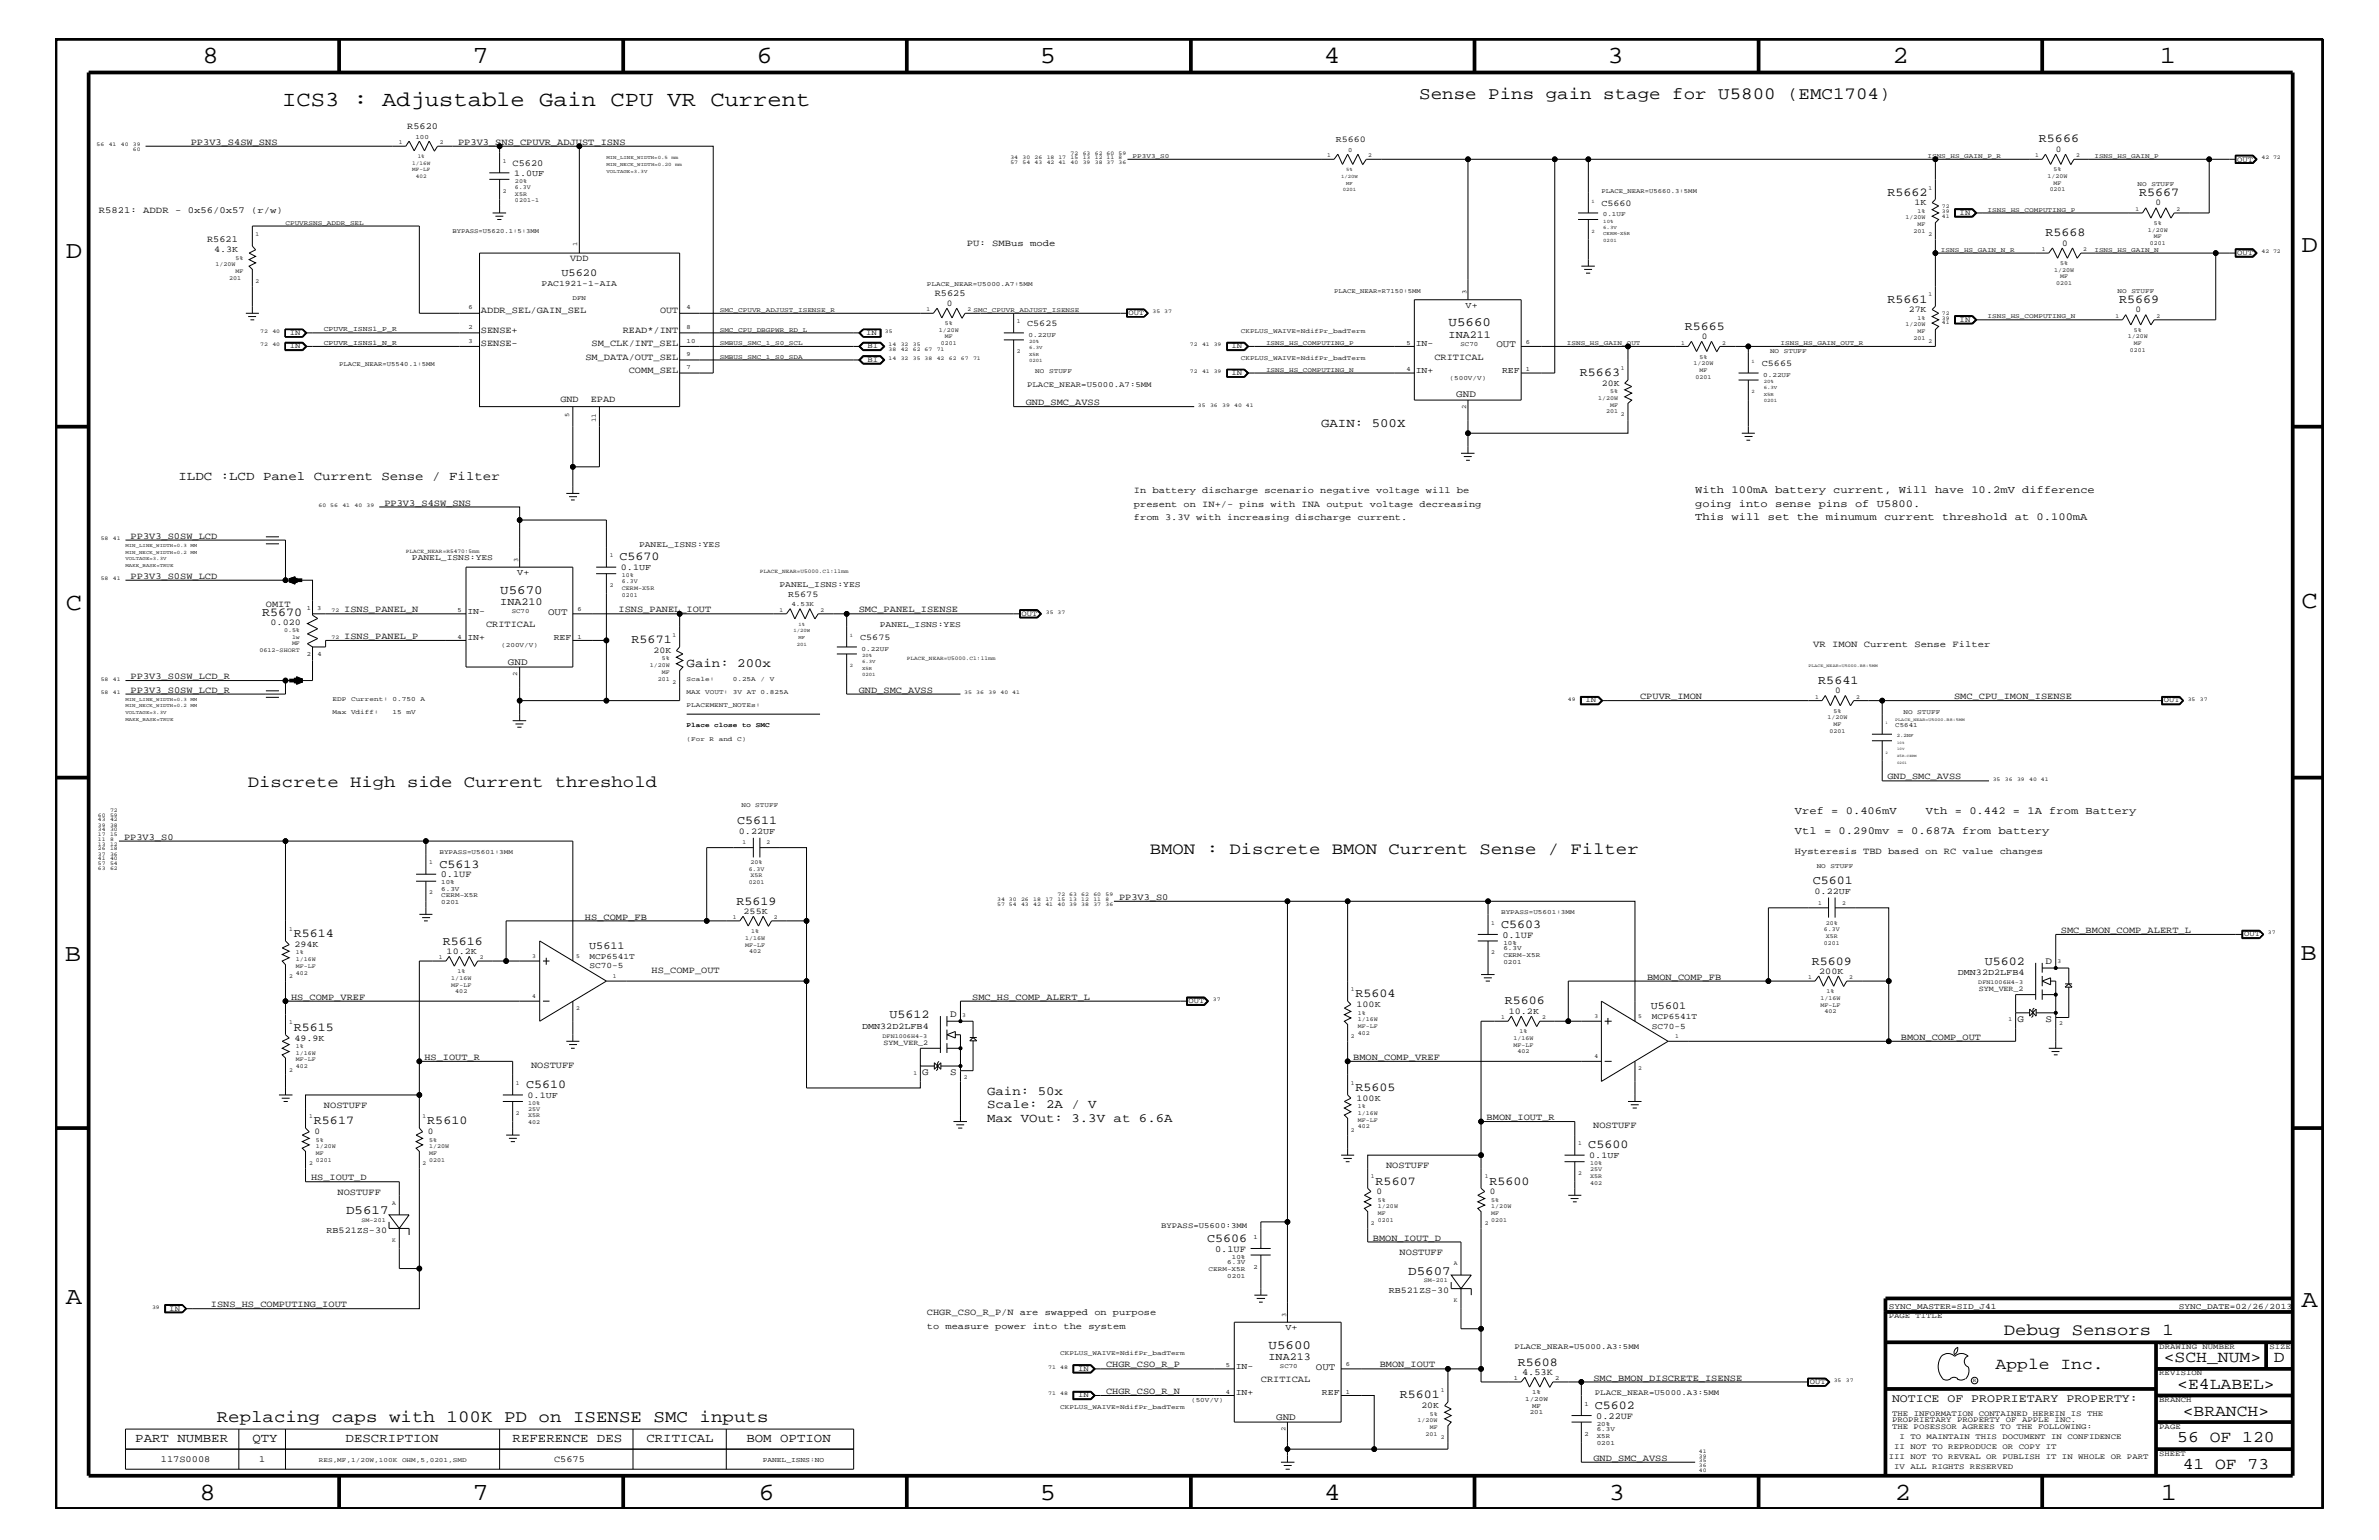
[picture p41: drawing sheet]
<svg xmlns="http://www.w3.org/2000/svg" width="432mm" height="279mm" viewBox="0 0 432 279" stroke-linecap="round" stroke-linejoin="round" font-family="sans-serif">
<defs><g id="words">
<g font-size="4.5">
<text x="36.7" y="11.5">8</text>
<text x="85.8" y="11.5">7</text>
<text x="137.3" y="11.5">6</text>
<text x="188.7" y="11.5">5</text>
<text x="240.3" y="11.5">4</text>
<text x="291.8" y="11.5">3</text>
<text x="343.5" y="11.5">2</text>
<text x="392" y="11.5">1</text>
<text x="11.9" y="46.8">D</text>
<text x="417.7" y="45.7">D</text>
<text x="11.9" y="110.6">C</text>
<text x="417.7" y="110.3">C</text>
<text x="11.8" y="174.3">B</text>
<text x="417.6" y="174.2">B</text>
<text x="11.9" y="236.7">A</text>
<text x="417.7" y="237.1">A</text>
<text x="36.2" y="272.1">8</text>
<text x="85.8" y="272.1">7</text>
<text x="137.7" y="272.1">6</text>
<text x="188.7" y="272.1">5</text>
<text x="240.4" y="272.1">4</text>
<text x="292" y="272.1">3</text>
<text x="343.9" y="272.1">2</text>
<text x="392.2" y="272.1">1</text>
</g>
<text font-size="3.9" x="51.2" y="19.2">ICS3 : Adjustable Gain CPU VR Current</text>
<g font-size="3.1">
<text x="257.6" y="18">Sense Pins gain stage for U5800 (EMC1704)</text>
<text x="39.3" y="258">Replacing caps with 100K PD on ISENSE SMC inputs</text>
</g>
<g font-size="3">
<text x="45" y="142.9">Discrete High side Current threshold</text>
<text x="208.7" y="155">BMON : Discrete BMON Current Sense / Filter</text>
<text x="363.7" y="242.3">Debug Sensors 1</text>
<text x="362.2" y="248.4">Apple Inc.</text>
<text x="392.7" y="247.1">&lt;SCH_NUM&gt;</text>
<text x="395.2" y="252">&lt;E4LABEL&gt;</text>
<text x="412.7" y="247.1">D</text>
<text x="396.2" y="256.8">&lt;BRANCH&gt;</text>
<text x="395.2" y="261.6">56 OF 120</text>
<text x="396.2" y="266.6">41 OF 73</text>
</g>
<g font-size="2.3">
<text x="262.9" y="59.2">U5660</text>
<text x="239.8" y="77.4">GAIN: 500X</text>
<text x="32.4" y="87.1">ILDC :LCD Panel Current Sense / Filter</text>
<text x="90.8" y="107.7">U5670</text>
<text x="124.6" y="121">Gain: 200x</text>
<text x="179.2" y="203.5">Max VOut: 3.3V at 6.6A</text>
<text x="179.2" y="198.7">Gain: 50x</text>
<text x="179.2" y="201">Scale: 2A / V</text>
<text x="62.8" y="220.3">D5617</text>
<text x="255.6" y="231.3">D5607</text>
<text x="230.3" y="244.7">U5600</text>
<text x="24.6" y="261.6">PART NUMBER</text>
<text x="45.8" y="261.6">QTY</text>
<text x="62.7" y="261.6">DESCRIPTION</text>
<text x="93" y="261.6">REFERENCE DES</text>
<text x="117.3" y="261.6">CRITICAL</text>
<text x="135.5" y="261.6">BOM OPTION</text>
</g>
<g font-size="2.2">
<text x="370.1" y="25.9">R5666</text>
<text x="342.6" y="35.5">R5662</text>
<text x="388.3" y="35.6">R5667</text>
<text x="371.3" y="42.9">R5668</text>
<text x="305.8" y="59.8">R5665</text>
<text x="342.6" y="54.9">R5661</text>
<text x="384.6" y="55">R5669</text>
<text x="286.8" y="68.2">R5663</text>
<text x="112.4" y="101.6">C5670</text>
<text x="47.6" y="111.7">R5670</text>
<text x="114.6" y="116.7">R5671</text>
<text x="330" y="124.1">R5641</text>
<text x="133.8" y="149.5">C5611</text>
<text x="79.8" y="157.4">C5613</text>
<text x="329" y="160.5">C5601</text>
<text x="133.7" y="164.1">R5619</text>
<text x="53.3" y="170">R5614</text>
<text x="80.3" y="171.4">R5616</text>
<text x="272.5" y="168.3">C5603</text>
<text x="328.8" y="175">R5609</text>
<text x="360.3" y="175">U5602</text>
<text x="161.5" y="184.7">U5612</text>
<text x="246" y="181">R5604</text>
<text x="273.1" y="182.2">R5606</text>
<text x="53.3" y="187">R5615</text>
<text x="95.5" y="197.4">C5610</text>
<text x="246" y="197.9">R5605</text>
<text x="57" y="204">R5617</text>
<text x="77.6" y="204">R5610</text>
<text x="288.3" y="208.3">C5600</text>
<text x="249.7" y="214.9">R5607</text>
<text x="270.3" y="214.9">R5600</text>
<text x="219.1" y="225.3">C5606</text>
<text x="275.5" y="247.8">R5608</text>
<text x="254.1" y="253.7">R5601</text>
<text x="289.5" y="255.6">C5602</text>
</g>
<text font-size="2.1" x="343.4" y="254.4">NOTICE OF PROPRIETARY PROPERTY:</text>
<g font-size="1.9">
<text x="101.9" y="50.2">U5620</text>
<text x="262.9" y="61.3">INA211</text>
<text x="307.7" y="89.5">With 100mA battery current, Will have 10.2mV difference</text>
<text x="307.7" y="92">going into sense pins of U5800.</text>
<text x="307.7" y="94.3">This will set the minumum current threshold at 0.100mA</text>
<text x="90.8" y="109.8">INA210</text>
<text x="325.8" y="147.7">Vref = 0.406mV</text>
<text x="349.5" y="147.7">Vth = 0.442 = 1A from Battery</text>
<text x="325.8" y="151.3">Vtl = 0.290mv = 0.687A from battery</text>
<text x="106.9" y="172.2">U5611</text>
<text x="299.6" y="183.1">U5601</text>
<text x="230.3" y="246.7">INA213</text>
</g>
<g font-size="1.8">
<text x="271.6" y="63">OUT</text>
<text x="264.3" y="72.1">GND</text>
<text x="99.5" y="111.5">OUT</text>
<text x="92.2" y="120.6">GND</text>
<text x="371.3" y="174.9">D</text>
<text x="172.5" y="184.6">D</text>
<text x="366.2" y="185.4">G</text>
<text x="371.3" y="185.4">S</text>
<text x="167.4" y="195.1">G</text>
<text x="172.5" y="195.1">S</text>
<text x="238.8" y="248.5">OUT</text>
<text x="231.6" y="257.6">GND</text>
</g>
<g font-size="1.7">
<text x="73.9" y="23.5">R5620</text>
<text x="34.6" y="26.3">PP3V3_S4SW_SNS</text>
<text x="83.1" y="26.3">PP3V3_SNS_CPUVR_ADJUST_ISNS</text>
<text x="93" y="30.2">C5620</text>
<text x="17.9" y="38.6">R5821: ADDR - 0x56/0x57 (r/w)</text>
<text x="37.6" y="44">R5621</text>
<text x="103.5" y="47.4">VDD</text>
<text x="175.5" y="44.6">PU: SMBus mode</text>
<text x="169.7" y="53.8">R5625</text>
<text x="87.3" y="56.8">ADDR_SEL/GAIN_SEL</text>
<text x="119.8" y="56.8">OUT</text>
<text x="87.3" y="62.9">SENSE-</text>
<text x="87.3" y="60.4">SENSE+</text>
<text x="106.3" y="65.3">SM_DATA/OUT_SEL</text>
<text x="107.4" y="62.9">SM_CLK/INT_SEL</text>
<text x="113" y="60.4">READ*/INT</text>
<text x="260.3" y="65.3">CRITICAL</text>
<text x="114.1" y="67.7">COMM_SEL</text>
<text x="101.7" y="72.9">GND</text>
<text x="107.2" y="72.9">EPAD</text>
<text x="186.2" y="73.5">GND_SMC_AVSS</text>
<text x="205.8" y="89.5">In battery discharge scenario negative voltage will be</text>
<text x="69.8" y="91.7">PP3V3_S4SW_SNS</text>
<text x="205.8" y="94.3">from 3.3V with increasing discharge current.</text>
<text x="205.8" y="92">present on IN+/- pins with INA output voltage decreasing</text>
<text x="23.7" y="97.7">PP3V3_S0SW_LCD</text>
<text x="23.7" y="105">PP3V3_S0SW_LCD</text>
<text x="48.3" y="110.2">OMIT</text>
<text x="62.5" y="111.1">ISNS_PANEL_N</text>
<text x="88.2" y="113.7">CRITICAL</text>
<text x="112.3" y="111.1">ISNS_PANEL_IOUT</text>
<text x="155.9" y="111.1">SMC_PANEL_ISENSE</text>
<text x="62.5" y="115.9">ISNS_PANEL_P</text>
<text x="329.1" y="117.4">VR IMON Current Sense Filter</text>
<text x="23.7" y="123.2">PP3V3_S0SW_LCD_R</text>
<text x="23.7" y="125.7">PP3V3_S0SW_LCD_R</text>
<text x="155.9" y="125.7">GND_SMC_AVSS</text>
<text x="297.7" y="126.9">CPUVR_IMON</text>
<text x="354.7" y="126.9">SMC_CPU_IMON_ISENSE</text>
<text x="342.6" y="141.4">GND_SMC_AVSS</text>
<text x="22.5" y="152.3">PP3V3_S0</text>
<text x="325.8" y="155">Hysteresis TBD based on RC value changes</text>
<text x="80" y="159.2">0.1UF</text>
<text x="106.2" y="166.9">HS_COMP_FB</text>
<text x="203.1" y="163.3">PP3V3_S0</text>
<text x="272.7" y="170.1">0.1UF</text>
<text x="374.1" y="169.3">SMC_BMON_COMP_ALERT_L</text>
<text x="118.3" y="176.6">HS_COMP_OUT</text>
<text x="299" y="177.7">BMON_COMP_FB</text>
<text x="52.8" y="181.4">HS_COMP_VREF</text>
<text x="176.4" y="181.4">SMC_HS_COMP_ALERT_L</text>
<text x="345" y="188.7">BMON_COMP_OUT</text>
<text x="77" y="192.3">HS_IOUT_R</text>
<text x="96.4" y="193.7">NOSTUFF</text>
<text x="245.6" y="192.3">BMON_COMP_VREF</text>
<text x="58.8" y="201">NOSTUFF</text>
<text x="269.8" y="203.2">BMON_IOUT_R</text>
<text x="289.2" y="204.7">NOSTUFF</text>
<text x="56.5" y="214.2">HS_IOUT_D</text>
<text x="251.6" y="211.9">NOSTUFF</text>
<text x="61.3" y="216.9">NOSTUFF</text>
<text x="220.6" y="227.1">0.1UF</text>
<text x="249.2" y="225.1">BMON_IOUT_D</text>
<text x="254" y="227.7">NOSTUFF</text>
<text x="38.3" y="237.2">ISNS_HS_COMPUTING_IOUT</text>
<text x="168.2" y="238.6">CHGR_CSO_R_P/N are swapped on purpose</text>
<text x="168.2" y="241.1">to measure power into the system</text>
<text x="200.7" y="248.1">CHGR_CSO_R_P</text>
<text x="228.9" y="250.7">CRITICAL</text>
<text x="250.4" y="248.1">BMON_IOUT</text>
<text x="276.3" y="249.5">4.53K</text>
<text x="289.2" y="250.6">SMC_BMON_DISCRETE_ISENSE</text>
<text x="200.7" y="252.9">CHGR_CSO_R_N</text>
<text x="289.7" y="257.4">0.22UF</text>
<text x="29.2" y="265.3">117S0008</text>
<text x="47" y="265.3">1</text>
<text x="100.6" y="265.3">C5675</text>
<text x="289.2" y="265">GND_SMC_AVSS</text>
</g>
<g font-size="1.6">
<text x="242.4" y="25.9">R5660</text>
<text x="373.1" y="27.5">0</text>
<text x="93.3" y="31.9">1.0UF</text>
<text x="290.7" y="37.4">C5660</text>
<text x="347.5" y="37.3">1K</text>
<text x="391.2" y="37.3">0</text>
<text x="38.9" y="45.7">4.3K</text>
<text x="374.3" y="44.6">0</text>
<text x="171.9" y="55.5">0</text>
<text x="186.4" y="59.2">C5625</text>
<text x="266" y="55.8">V+</text>
<text x="346.5" y="56.7">27K</text>
<text x="387.6" y="56.7">0</text>
<text x="257" y="62.9">IN-</text>
<text x="308.9" y="61.5">0</text>
<text x="257" y="67.7">IN+</text>
<text x="272.6" y="67.7">REF</text>
<text x="290.7" y="70">20K</text>
<text x="319.8" y="66.5">C5665</text>
<text x="93.9" y="104.3">V+</text>
<text x="112.7" y="103.5">0.1UF</text>
<text x="49.1" y="113.4">0.020</text>
<text x="84.8" y="111.4">IN-</text>
<text x="143" y="108.3">R5675</text>
<text x="84.8" y="116.2">IN+</text>
<text x="100.5" y="116.2">REF</text>
<text x="118.6" y="118.5">20K</text>
<text x="156.1" y="116.2">C5675</text>
<text x="333.1" y="125.8">0</text>
<text x="134.1" y="151.3">0.22UF</text>
<text x="135" y="165.8">255K</text>
<text x="329.4" y="162.2">0.22UF</text>
<text x="53.4" y="171.8">294K</text>
<text x="81.1" y="173.1">10.2K</text>
<text x="330.2" y="176.7">200K</text>
<text x="355.3" y="176.9">DMN32D2LFB4</text>
<text x="246.2" y="182.7">100K</text>
<text x="273.9" y="184">10.2K</text>
<text x="53.4" y="188.8">49.9K</text>
<text x="156.5" y="186.6">DMN32D2LFB4</text>
<text x="95.8" y="199.2">0.1UF</text>
<text x="246.2" y="199.8">100K</text>
<text x="57.1" y="205.8">0</text>
<text x="77.6" y="205.8">0</text>
<text x="288.5" y="210.2">0.1UF</text>
<text x="249.9" y="216.7">0</text>
<text x="270.4" y="216.7">0</text>
<text x="59.3" y="223.6">RB521ZS-30</text>
<text x="252.1" y="234.6">RB521ZS-30</text>
<text x="233.3" y="241.3">V+</text>
<text x="224.3" y="248.4">IN-</text>
<text x="224.3" y="253.2">IN+</text>
<text x="239.9" y="253.2">REF</text>
<text x="258" y="255.5">20K</text>
</g>
<g font-size="1.5">
<text x="98.3" y="51.9">PAC1921-1-AIA</text>
<text x="74.8" y="101.6">PANEL_ISNS:YES</text>
<text x="116" y="99.3">PANEL_ISNS:YES</text>
<text x="141.5" y="106.5">PANEL_ISNS:YES</text>
<text x="159.7" y="113.7">PANEL_ISNS:YES</text>
<text x="107" y="174">MCP6541T</text>
<text x="107" y="175.7">SC70-5</text>
<text x="299.8" y="184.9">MCP6541T</text>
<text x="299.8" y="186.6">SC70-5</text>
<text x="342.8" y="237.4">SYNC_MASTER=SID_J41</text>
<text x="395.5" y="237.4">SYNC_DATE=02/26/2013</text>
</g>
<g font-size="1.4">
<text x="406.1" y="29.3">OUT</text>
<text x="355.7" y="39">IN</text>
<text x="406.1" y="46.3">OUT</text>
<text x="204.8" y="57.2">OUT</text>
<text x="355.7" y="58.4">IN</text>
<text x="52.6" y="60.8">IN</text>
<text x="52.6" y="63.2">IN</text>
<text x="157.2" y="60.8">IN</text>
<text x="157.5" y="63.2">BI</text>
<text x="157.5" y="65.6">BI</text>
<text x="223.5" y="63.2">IN</text>
<text x="186.4" y="70.1">PLACE_NEAR=U5000.A7:5MM</text>
<text x="223.5" y="68.1">IN</text>
<text x="185.4" y="111.7">OUT</text>
<text x="287.8" y="127.5">IN</text>
<text x="392.8" y="127.5">OUT</text>
<text x="407.3" y="169.9">OUT</text>
<text x="359.2" y="179.9">SYM_VER_2</text>
<text x="215.7" y="182.1">OUT</text>
<text x="160.4" y="189.5">SYM_VER_2</text>
<text x="210.7" y="222.9">BYPASS=U5600:3MM</text>
<text x="30.7" y="237.8">IN</text>
<text x="342.8" y="239.2">PAGE TITLE</text>
<text x="274.9" y="244.7">PLACE_NEAR=U5000.A3:5MM</text>
<text x="391.9" y="244.7">DRAWING NUMBER</text>
<text x="411.9" y="244.7">SIZE</text>
<text x="195.7" y="248.7">IN</text>
<text x="328.5" y="251.1">OUT</text>
<text x="391.9" y="249.5">REVISION</text>
<text x="195.7" y="253.5">IN</text>
<text x="289.5" y="253.2">PLACE_NEAR=U5000.A3:5MM</text>
<text x="343.4" y="256.8">THE INFORMATION CONTAINED HEREIN IS THE</text>
<text x="391.9" y="254.4">BRANCH</text>
<text x="343.4" y="258">PROPRIETARY PROPERTY OF APPLE INC.</text>
<text x="343.4" y="259.3">THE POSESSOR AGREES TO THE FOLLOWING:</text>
<text x="343.8" y="262.9">II NOT TO REPRODUCE OR COPY IT</text>
<text x="344.8" y="261.1">I TO MAINTAIN THIS DOCUMENT IN CONFIDENCE</text>
<text x="391.9" y="259.3">PAGE</text>
<text x="342.8" y="264.7">III NOT TO REVEAL OR PUBLISH IT IN WHOLE OR PART</text>
<text x="343.8" y="266.6">IV ALL RIGHTS RESERVED</text>
<text x="391.9" y="264.1">SHEET</text>
</g>
<g font-size="1.3">
<text x="58.8" y="60.1">CPUVR_ISNS1_P_R</text>
<text x="58.8" y="62.5">CPUVR_ISNS1_N_R</text>
<text x="138.4" y="265.3">PANEL_ISNS:NO</text>
</g>
<g font-size="1.2">
<text x="75.4" y="25.2">100</text>
<text x="205.6" y="28.6">PP3V3_S0</text>
<text x="244.7" y="27.5">0</text>
<text x="349.8" y="28.6">ISNS_HS_GAIN_P_R</text>
<text x="380.2" y="28.6">ISNS_HS_GAIN_P</text>
<text x="290.7" y="35">PLACE_NEAR=U5660.3:5MM</text>
<text x="388" y="33.7">NO</text>
<text x="390.5" y="33.7">STUFF</text>
<text x="51.8" y="40.8">CPUVRSNS_ADDR_SEL</text>
<text x="290.9" y="39.2">0.1UF</text>
<text x="360.8" y="38.4">ISNS_HS_COMPUTING_P</text>
<text x="82.1" y="42.3">BYPASS=U5620.1:5:3MM</text>
<text x="104.7" y="44.6" transform="rotate(-90 104.7 44.6)">1</text>
<text x="352.3" y="45.7">ISNS_HS_GAIN_N_R</text>
<text x="380.2" y="45.7">ISNS_HS_GAIN_N</text>
<text x="168.2" y="51.9">PLACE_NEAR=U5000.A7:5MM</text>
<text x="242.1" y="53.2">PLACE_NEAR=R7150:5MM</text>
<text x="266.2" y="53.4" transform="rotate(-90 266.2 53.4)">3</text>
<text x="384.3" y="53.2">NO</text>
<text x="386.9" y="53.2">STUFF</text>
<text x="85" y="56.1">6</text>
<text x="85" y="59.7">2</text>
<text x="103.9" y="54.4">DFN</text>
<text x="124.6" y="59.7">8</text>
<text x="124.6" y="56.1">4</text>
<text x="130.6" y="56.6">SMC_CPUVR_ADJUST_ISENSE_R</text>
<text x="360.8" y="57.8">ISNS_HS_COMPUTING_N</text>
<text x="85" y="62.2">3</text>
<text x="124.6" y="64.5">9</text>
<text x="124.6" y="62.2">10</text>
<text x="130.6" y="62.6">SMBUS_SMC_1_S0_SCL</text>
<text x="130.6" y="60.2">SMC_CPU_DBGPWR_RD_L</text>
<text x="130.6" y="65.1">SMBUS_SMC_1_S0_SDA</text>
<text x="186.7" y="61.1">0.22UF</text>
<text x="225.2" y="60.4">CKPLUS_WAIVE=NdifPr_badTerm</text>
<text x="225.2" y="65.3">CKPLUS_WAIVE=NdifPr_badTerm</text>
<text x="229.8" y="62.6">ISNS_HS_COMPUTING_P</text>
<text x="255.3" y="62.5">5</text>
<text x="265.1" y="62.8">SC70</text>
<text x="276.9" y="62.3">6</text>
<text x="284.4" y="62.6">ISNS_HS_GAIN_OUT</text>
<text x="321.3" y="64">NO</text>
<text x="323.2" y="62.6">ISNS_HS_GAIN_OUT_R</text>
<text x="323.8" y="64">STUFF</text>
<text x="61.6" y="66.5">PLACE_NEAR=U5540.1:5MM</text>
<text x="124.6" y="67">7</text>
<text x="187.9" y="67.7">NO</text>
<text x="190.4" y="67.7">STUFF</text>
<text x="229.8" y="67.5">ISNS_HS_COMPUTING_N</text>
<text x="255.3" y="67.3">4</text>
<text x="263.1" y="68.9">(500V/V)</text>
<text x="276.9" y="67.3">1</text>
<text x="320" y="68.4">0.22UF</text>
<text x="103.3" y="75.7" transform="rotate(-90 103.3 75.7)">5</text>
<text x="108.1" y="76.6" transform="rotate(-90 108.1 76.6)">11</text>
<text x="266.1" y="74.2" transform="rotate(-90 266.1 74.2)">2</text>
<text x="94.1" y="101.9" transform="rotate(-90 94.1 101.9)">3</text>
<text x="55.7" y="110.6">1</text>
<text x="57.6" y="110.6">3</text>
<text x="83.1" y="111">5</text>
<text x="92.9" y="111.2">SC70</text>
<text x="104.8" y="110.9">6</text>
<text x="143.6" y="110">4.53K</text>
<text x="55.7" y="119">2</text>
<text x="57.7" y="119">4</text>
<text x="83.1" y="115.9">4</text>
<text x="91" y="117.4">(200V/V)</text>
<text x="104.8" y="115.9">1</text>
<text x="156.4" y="118.1">0.22UF</text>
<text x="93.9" y="122.6" transform="rotate(-90 93.9 122.6)">2</text>
<text x="124.6" y="123.5">Scale:</text>
<text x="124.6" y="125.9">MAX</text>
<text x="128" y="125.9">VOUT:</text>
<text x="133" y="123.5">0.25A</text>
<text x="133" y="125.9">3V AT</text>
<text x="138" y="123.5">/</text>
<text x="138.1" y="125.9">0.825A</text>
<text x="139.7" y="123.5">V</text>
<text x="60.4" y="127.1">EDP</text>
<text x="60.4" y="129.6">Max</text>
<text x="63.7" y="129.6">Vdiff:</text>
<text x="63.7" y="127.1">Current:</text>
<text x="71.3" y="129.6">15</text>
<text x="71.3" y="127.1">0.750</text>
<text x="73.8" y="129.6">mV</text>
<text x="76.3" y="127.1">A</text>
<text x="124.6" y="128.3">PLACEMENT_NOTEs:</text>
<text x="124.6" y="131.9">Place</text>
<text x="129.7" y="131.9">close</text>
<text x="134.7" y="131.9">to</text>
<text x="137.2" y="131.9">SMC</text>
<text x="344" y="131.9">C5641</text>
<text x="345.5" y="129.6">NO</text>
<text x="348" y="129.6">STUFF</text>
<text x="124.6" y="134.4">(For</text>
<text x="128.8" y="134.4">R</text>
<text x="130.5" y="134.4">and</text>
<text x="133.8" y="134.4">C)</text>
<text x="134.6" y="146.5">NO</text>
<text x="137.1" y="146.5">STUFF</text>
<text x="79.8" y="155">BYPASS=U5601:3MM</text>
<text x="80.1" y="161.6">6.3V</text>
<text x="80.1" y="160.5">10%</text>
<text x="329.7" y="157.4">NO</text>
<text x="332.2" y="157.4">STUFF</text>
<text x="80.1" y="162.8">CERM-X5R</text>
<text x="80.1" y="163.9">0201</text>
<text x="272.5" y="165.9">BYPASS=U5601:3MM</text>
<text x="272.9" y="171.4">10%</text>
<text x="272.9" y="173.7">CERM-X5R</text>
<text x="272.9" y="172.4">6.3V</text>
<text x="272.9" y="174.9">0201</text>
<text x="227.5" y="224.7">1</text>
<text x="219.4" y="230.7">CERM-X5R</text>
<text x="222.8" y="229.4">6.3V</text>
<text x="222.8" y="231.8">0201</text>
<text x="223.6" y="228.4">10%</text>
<text x="227.5" y="230.2">2</text>
<text x="233.4" y="238.9" transform="rotate(-90 233.4 238.9)">3</text>
<text x="192.4" y="245.9">CKPLUS_WAIVE=NdifPr_badTerm</text>
<text x="222.5" y="248">5</text>
<text x="232.3" y="248.2">SC70</text>
<text x="244.3" y="247.8">6</text>
<text x="274.7" y="250.4">1</text>
<text x="282.3" y="250.4">2</text>
<text x="192.4" y="255.6">CKPLUS_WAIVE=NdifPr_badTerm</text>
<text x="216.2" y="254.4">(50V/V)</text>
<text x="222.5" y="252.8">4</text>
<text x="244.3" y="252.8">1</text>
<text x="276.8" y="254.2">1/20W</text>
<text x="277.7" y="256.6">201</text>
<text x="278.1" y="252.9">1%</text>
<text x="278.1" y="255.4">MF</text>
<text x="287.6" y="255">1</text>
<text x="233.3" y="259.6" transform="rotate(-90 233.3 259.6)">2</text>
<text x="287.6" y="260.5">2</text>
<text x="289.8" y="262.2">0201</text>
<text x="289.8" y="258.7">20%</text>
<text x="289.8" y="259.7">6.3V</text>
<text x="289.8" y="261">X5R</text>
<text x="57.9" y="265.3">RES,MF,1/20W,100K</text>
<text x="73" y="265.3">OHM,5,0201,SMD</text>
</g>
<g font-size="1.1">
<text x="72.4" y="26.1">1</text>
<text x="79.8" y="26.1">2</text>
<text x="91.3" y="29.5">1</text>
<text x="240.9" y="28.6">1</text>
<text x="248.3" y="28.6">2</text>
<text x="369.4" y="28.6">1</text>
<text x="376.9" y="28.6">2</text>
<text x="91.3" y="35">2</text>
<text x="93.5" y="33.1">20%</text>
<text x="93.5" y="34.2">6.3V</text>
<text x="93.5" y="35.5">X5R</text>
<text x="350" y="34.4">1</text>
<text x="371.6" y="32.3">1/20W</text>
<text x="372" y="34.7">0201</text>
<text x="372.7" y="33.6">MF</text>
<text x="372.7" y="31.1">5%</text>
<text x="93.5" y="36.7">0201-1</text>
<text x="345.9" y="39.8">1/20W</text>
<text x="348.1" y="38.6">1%</text>
<text x="348.1" y="41">MF</text>
<text x="387.6" y="38.2">1</text>
<text x="390.9" y="40.8">5%</text>
<text x="395.1" y="38.2">2</text>
<text x="42.8" y="47.1">5%</text>
<text x="46.4" y="42.9">1</text>
<text x="347.3" y="42.3">201</text>
<text x="350" y="42.9">2</text>
<text x="370.6" y="45.5">1</text>
<text x="378.1" y="45.5">2</text>
<text x="389.8" y="42">1/20W</text>
<text x="390.2" y="44.4">0201</text>
<text x="390.9" y="43.2">MF</text>
<text x="39.1" y="48.3">1/20W</text>
<text x="41.6" y="50.7">201</text>
<text x="42.8" y="49.6">MF</text>
<text x="46.4" y="51.3">2</text>
<text x="350" y="53.8">1</text>
<text x="372.8" y="49.3">1/20W</text>
<text x="373.2" y="51.7">0201</text>
<text x="373.9" y="50.5">MF</text>
<text x="373.9" y="48">5%</text>
<text x="168.1" y="56.4">1</text>
<text x="171.5" y="59">5%</text>
<text x="175.6" y="56.4">2 SMC_CPUVR_ADJUST_ISENSE</text>
<text x="184.6" y="58.6">1</text>
<text x="345.9" y="59.2">1/20W</text>
<text x="348.1" y="58">1%</text>
<text x="384" y="57.7">1</text>
<text x="391.4" y="57.7">2</text>
<text x="170.4" y="60.2">1/20W</text>
<text x="170.8" y="62.6">0201</text>
<text x="171.5" y="61.4">MF</text>
<text x="184.6" y="64">2</text>
<text x="305.1" y="62.5">1</text>
<text x="308.5" y="65.1">5%</text>
<text x="312.6" y="62.5">2</text>
<text x="347.3" y="61.7">201</text>
<text x="348.1" y="60.4">MF</text>
<text x="350" y="62.3">2</text>
<text x="386.2" y="61.4">1/20W</text>
<text x="386.6" y="63.9">0201</text>
<text x="387.3" y="62.6">MF</text>
<text x="387.3" y="60.2">5%</text>
<text x="292.3" y="71.3">5%</text>
<text x="294.2" y="67.1">1</text>
<text x="307.4" y="66.2">1/20W</text>
<text x="307.8" y="68.7">0201</text>
<text x="308.5" y="67.5">MF</text>
<text x="290.1" y="72.6">1/20W</text>
<text x="291.5" y="75">201</text>
<text x="292.3" y="73.8">MF</text>
<text x="294.2" y="75.6">2</text>
<text x="110.7" y="101">1</text>
<text x="110.7" y="106.5">2</text>
<text x="112.9" y="105.8">6.3V</text>
<text x="112.9" y="107">CERM-X5R</text>
<text x="112.9" y="104.7">10%</text>
<text x="112.9" y="108.2">0201</text>
<text x="141.5" y="111">1</text>
<text x="148.9" y="111">2</text>
<text x="47.1" y="118.2">0612-SHORT</text>
<text x="51.6" y="114.7">0.5%</text>
<text x="53" y="117">MF</text>
<text x="53" y="115.9">1w</text>
<text x="120.1" y="119.8">5%</text>
<text x="122.1" y="115.6">1</text>
<text x="117.9" y="121">1/20W</text>
<text x="119.4" y="123.5">201</text>
<text x="120.1" y="122.3">MF</text>
<text x="122.1" y="124.1">2</text>
<text x="329.4" y="126.8">1</text>
<text x="331.7" y="130.5">1/20W</text>
<text x="332.8" y="131.7">MF</text>
<text x="332.8" y="129.3">5%</text>
<text x="336.9" y="126.8">2</text>
<text x="332.1" y="133">0201</text>
<text x="134.8" y="153.2">1</text>
<text x="139.1" y="153.2">2</text>
<text x="77.9" y="156.8">1</text>
<text x="135.9" y="160.5">0201</text>
<text x="135.9" y="158">6.3V</text>
<text x="136.2" y="156.8">20%</text>
<text x="136.2" y="159.2">X5R</text>
<text x="77.9" y="162.2">2</text>
<text x="133" y="166.7">1</text>
<text x="140.5" y="166.7">2</text>
<text x="270.7" y="167.8">1</text>
<text x="330" y="164.1">1</text>
<text x="331.4" y="167.8">20%</text>
<text x="334.3" y="164.1">2</text>
<text x="52.5" y="168.9">1</text>
<text x="53.7" y="173.2">1%</text>
<text x="96.6" y="173.8">3</text>
<text x="104.6" y="173.8">5</text>
<text x="135.3" y="171.7">MF-LF</text>
<text x="135.3" y="170.5">1/16W</text>
<text x="136" y="172.9">402</text>
<text x="136.4" y="169.3">1%</text>
<text x="270.7" y="173.2">2</text>
<text x="331" y="171.4">0201</text>
<text x="331" y="168.9">6.3V</text>
<text x="331.4" y="170.1">X5R</text>
<text x="52.5" y="177.4">2</text>
<text x="53.7" y="175.6">MF-LF</text>
<text x="53.7" y="174.4">1/16W</text>
<text x="53.7" y="176.8">402</text>
<text x="79.7" y="174">1</text>
<text x="81.9" y="179">MF-LF</text>
<text x="81.9" y="177.7">1/16W</text>
<text x="83" y="176.6">1%</text>
<text x="87.1" y="174">2</text>
<text x="111.3" y="177.4">1</text>
<text x="245.2" y="179.9">1</text>
<text x="328.2" y="177.7">1</text>
<text x="335.6" y="177.7">2</text>
<text x="359.1" y="178.5">DFN1006H4-3</text>
<text x="373.5" y="174.8">3</text>
<text x="52.5" y="185.9">1</text>
<text x="82.6" y="180.2">402</text>
<text x="96.6" y="181">4</text>
<text x="104.6" y="183.2">2</text>
<text x="174.7" y="184.4">3</text>
<text x="246.5" y="185.3">1/16W</text>
<text x="246.5" y="184.1">1%</text>
<text x="272.5" y="184.9">1</text>
<text x="279.9" y="184.9">2</text>
<text x="289.4" y="184.7">3</text>
<text x="297.3" y="184.7">5</text>
<text x="330.4" y="182.7">MF-LF</text>
<text x="330.4" y="181.4">1/16W</text>
<text x="331.1" y="183.8">402</text>
<text x="331.5" y="180.2">1%</text>
<text x="364.6" y="185.3">1</text>
<text x="53.7" y="190.2">1%</text>
<text x="53.7" y="191.4">1/16W</text>
<text x="160.2" y="188.2">DFN1006H4-3</text>
<text x="245.2" y="188.3">2</text>
<text x="246.5" y="186.5">MF-LF</text>
<text x="246.5" y="187.7">402</text>
<text x="274.7" y="188.7">1/16W</text>
<text x="274.7" y="189.9">MF-LF</text>
<text x="275.4" y="191.1">402</text>
<text x="275.8" y="187.5">1%</text>
<text x="289.4" y="192">4</text>
<text x="304" y="188.3">1</text>
<text x="373.7" y="186">2</text>
<text x="52.5" y="194.4">2</text>
<text x="53.7" y="192.6">MF-LF</text>
<text x="53.7" y="193.7">402</text>
<text x="93.6" y="196.8">1</text>
<text x="165.8" y="195">1</text>
<text x="174.9" y="195.7">2</text>
<text x="245.2" y="196.8">1</text>
<text x="297.3" y="194.1">2</text>
<text x="56.1" y="202.9">1</text>
<text x="76.7" y="202.9">1</text>
<text x="93.6" y="202.3">2</text>
<text x="95.8" y="202.7">X5R</text>
<text x="95.8" y="200.4">10%</text>
<text x="95.8" y="201.5">25V</text>
<text x="95.8" y="204">402</text>
<text x="246.5" y="203.5">MF-LF</text>
<text x="246.5" y="202.3">1/16W</text>
<text x="246.5" y="201">1%</text>
<text x="57.3" y="209.6">MF</text>
<text x="57.3" y="208.3">1/20W</text>
<text x="57.3" y="207.1">5%</text>
<text x="77.9" y="209.6">MF</text>
<text x="77.9" y="208.3">1/20W</text>
<text x="77.9" y="207.1">5%</text>
<text x="245.2" y="205.3">2</text>
<text x="246.5" y="204.7">402</text>
<text x="286.4" y="207.7">1</text>
<text x="56.1" y="211.4">2</text>
<text x="57.3" y="210.8">0201</text>
<text x="76.7" y="211.4">2</text>
<text x="77.9" y="210.8">0201</text>
<text x="248.8" y="213.8">1</text>
<text x="269.5" y="213.8">1</text>
<text x="286.4" y="213.2">2</text>
<text x="288.6" y="213.6">X5R</text>
<text x="288.6" y="211.4">10%</text>
<text x="288.6" y="212.5">25V</text>
<text x="288.6" y="214.9">402</text>
<text x="65.6" y="221.7">SM-201</text>
<text x="71.2" y="218.6">A</text>
<text x="250.1" y="220.4">MF</text>
<text x="250.1" y="219.2">1/20W</text>
<text x="250.1" y="221.7">0201</text>
<text x="250.1" y="218">5%</text>
<text x="270.7" y="220.4">MF</text>
<text x="270.7" y="219.2">1/20W</text>
<text x="270.7" y="221.7">0201</text>
<text x="270.7" y="218">5%</text>
<text x="71.2" y="225.3">K</text>
<text x="248.8" y="222.3">2</text>
<text x="269.5" y="222.3">2</text>
<text x="258.4" y="232.6">SM-201</text>
<text x="263.9" y="229.6">A</text>
<text x="263.9" y="236.2">K</text>
<text x="259.5" y="256.8">5%</text>
<text x="261.5" y="252.6">1</text>
<text x="257.3" y="258">1/20W</text>
<text x="258.7" y="260.5">201</text>
<text x="259.5" y="259.3">MF</text>
<text x="261.5" y="261.1">2</text>
</g>
<g font-size="1">
<text x="17.5" y="26.5">56</text>
<text x="19.7" y="26.5">41</text>
<text x="21.9" y="26.5">40</text>
<text x="24.1" y="27.4">60</text>
<text x="24.1" y="26.5">39</text>
<text x="74.8" y="29.9">1/16W</text>
<text x="75.8" y="28.6">1%</text>
<text x="183.4" y="29.8">57</text>
<text x="183.4" y="28.9">34</text>
<text x="185.6" y="28.9">30</text>
<text x="185.6" y="29.8">54</text>
<text x="187.8" y="29.8">43</text>
<text x="187.8" y="28.9">26</text>
<text x="190" y="29.8">42 41</text>
<text x="190" y="28.9">18 17</text>
<text x="194.3" y="28.1">72</text>
<text x="194.3" y="28.9">15</text>
<text x="194.3" y="29.8">40</text>
<text x="196.5" y="29.8">39</text>
<text x="196.5" y="28.1">63</text>
<text x="196.5" y="28.9">13</text>
<text x="198.7" y="28.1">62 60</text>
<text x="198.7" y="28.9">12 11</text>
<text x="198.7" y="29.8">38 37</text>
<text x="203" y="28.1">59</text>
<text x="203" y="29.8">36</text>
<text x="203" y="28.9">8</text>
<text x="410.5" y="28.9">42 72</text>
<text x="74.8" y="31.1">MF-LF</text>
<text x="75.5" y="32.3">402</text>
<text x="352.5" y="38.6">39</text>
<text x="352.5" y="39.5">41</text>
<text x="352.5" y="37.7">72</text>
<text x="410.5" y="45.9">42 72</text>
<text x="209.2" y="56.8">35 37</text>
<text x="352.5" y="58">39</text>
<text x="352.5" y="58.9">41</text>
<text x="352.5" y="57.2">72</text>
<text x="47.2" y="60.4">72</text>
<text x="47.2" y="62.9">72</text>
<text x="49.4" y="60.4">40</text>
<text x="49.4" y="62.9">40</text>
<text x="160.6" y="60.4">35</text>
<text x="161.3" y="62.9">14</text>
<text x="161.3" y="63.7">38</text>
<text x="161.3" y="65.3">14</text>
<text x="163.5" y="62.9">32</text>
<text x="163.5" y="63.7">42</text>
<text x="163.5" y="65.3">32</text>
<text x="165.7" y="62.9">35</text>
<text x="165.7" y="63.7">62 67</text>
<text x="165.7" y="65.3">35 38</text>
<text x="170" y="63.7">71</text>
<text x="170" y="65.3">42</text>
<text x="172.2" y="65.3">62</text>
<text x="174.4" y="65.3">67</text>
<text x="176.6" y="65.3">71</text>
<text x="216" y="62.9">72</text>
<text x="218.2" y="62.9">41 39</text>
<text x="216" y="67.7">72</text>
<text x="218.2" y="67.7">41 39</text>
<text x="217.4" y="73.8">35</text>
<text x="219.6" y="73.8">36</text>
<text x="221.8" y="73.8">39</text>
<text x="224" y="73.8">40 41</text>
<text x="57.8" y="92">60 56</text>
<text x="62.1" y="92">41</text>
<text x="64.3" y="92">40</text>
<text x="66.5" y="92">39</text>
<text x="18.3" y="98">58</text>
<text x="20.5" y="98">41</text>
<text x="73.7" y="100.3">PLACE_NEAR=R5470:5mm</text>
<text x="18.3" y="105.3">58</text>
<text x="20.5" y="105.3">41</text>
<text x="137.9" y="103.9">PLACE_NEAR=U5000.C1:11mm</text>
<text x="60.2" y="111.1">72</text>
<text x="189.8" y="111.4">35 37</text>
<text x="60.2" y="115.9">72</text>
<text x="164.6" y="119.7">PLACE_NEAR=U5000.C1:11mm</text>
<text x="18.3" y="123.5">58</text>
<text x="18.3" y="125.9">58</text>
<text x="20.5" y="123.5">41</text>
<text x="20.5" y="125.9">41</text>
<text x="175" y="125.9">35</text>
<text x="177.2" y="125.9">36</text>
<text x="179.4" y="125.9">39</text>
<text x="181.6" y="125.9">40 41</text>
<text x="284.6" y="127.1">49</text>
<text x="397.1" y="127.1">35</text>
<text x="399.3" y="127.1">37</text>
<text x="361.7" y="141.7">35</text>
<text x="363.9" y="141.7">36</text>
<text x="366.1" y="141.7">39</text>
<text x="368.3" y="141.7">40 41</text>
<text x="17.8" y="150">39</text>
<text x="17.8" y="149">43</text>
<text x="17.8" y="148.2">60</text>
<text x="20" y="150">38</text>
<text x="20" y="149">42</text>
<text x="20" y="148.2">59</text>
<text x="20" y="147.3">72</text>
<text x="17.8" y="152.6">11</text>
<text x="17.8" y="153.4">13</text>
<text x="17.8" y="151.7">17</text>
<text x="17.8" y="154.3">26</text>
<text x="17.8" y="150.8">34</text>
<text x="17.8" y="155.2">37</text>
<text x="20" y="153.4">12</text>
<text x="20" y="151.7">15</text>
<text x="20" y="154.3">18</text>
<text x="20" y="150.8">30</text>
<text x="20" y="155.2">36</text>
<text x="20" y="152.6">8</text>
<text x="17.8" y="156.1">41</text>
<text x="17.8" y="156.9">57</text>
<text x="17.8" y="157.8">63</text>
<text x="20" y="156.1">40</text>
<text x="20" y="156.9">54</text>
<text x="20" y="157.8">62</text>
<text x="181" y="164.4">57 54</text>
<text x="181" y="163.5">34 30</text>
<text x="185.3" y="164.4">43</text>
<text x="185.3" y="163.5">26</text>
<text x="187.5" y="164.4">42</text>
<text x="187.5" y="163.5">18</text>
<text x="189.7" y="164.4">41</text>
<text x="189.7" y="163.5">17</text>
<text x="191.9" y="162.6">72 63</text>
<text x="191.9" y="164.4">40 39</text>
<text x="191.9" y="163.5">15 13</text>
<text x="196.3" y="164.4">38</text>
<text x="196.3" y="162.6">62</text>
<text x="196.3" y="163.5">12</text>
<text x="198.5" y="164.4">37</text>
<text x="198.5" y="162.6">60</text>
<text x="198.5" y="163.5">11</text>
<text x="200.7" y="164.4">36</text>
<text x="200.7" y="162.6">59</text>
<text x="200.7" y="163.5">8</text>
<text x="411.6" y="169.5">37</text>
<text x="220.1" y="181.6">37</text>
<text x="27.6" y="237.4">39</text>
<text x="190.2" y="248.4">71</text>
<text x="192.4" y="248.4">48</text>
<text x="332.8" y="250.7">35</text>
<text x="335" y="250.7">37</text>
<text x="358.1" y="250.7">R</text>
<text x="190.2" y="253.2">71</text>
<text x="192.4" y="253.2">48</text>
<text x="308.4" y="263.6">41</text>
<text x="308.4" y="265.3">35</text>
<text x="308.4" y="266.2">36</text>
<text x="308.4" y="264.4">39</text>
<text x="308.4" y="267.1">40</text>
</g>
<g font-size=".9">
<text x="110.1" y="28.9">MIN_LINE_WIDTH=0.5 mm</text>
<text x="110.1" y="31.4">VOLTAGE=3.3V</text>
<text x="110.1" y="30.2">MIN_NECK_WIDTH=0.20 mm</text>
<text x="243.4" y="32.3">1/20W</text>
<text x="243.7" y="34.7">0201</text>
<text x="244.3" y="33.6">MF</text>
<text x="244.3" y="31.1">5%</text>
<text x="288.9" y="36.8">1</text>
<text x="291" y="41.5">6.3V</text>
<text x="291" y="40.4">10%</text>
<text x="288.9" y="42.3">2</text>
<text x="291" y="42.7">CERM-X5R</text>
<text x="291" y="44">0201</text>
<text x="186.8" y="65.7">0201</text>
<text x="186.8" y="62.3">20%</text>
<text x="186.8" y="63.4">6.3V</text>
<text x="186.8" y="64.5">X5R</text>
<text x="317.9" y="65.9">1</text>
<text x="317.9" y="71.3">2</text>
<text x="320.1" y="69.5">20%</text>
<text x="320.1" y="70.6">6.3V</text>
<text x="320.1" y="71.8">X5R</text>
<text x="320.1" y="73">0201</text>
<text x="22.8" y="101.6">VOLTAGE=3.3V</text>
<text x="22.8" y="99.3">MIN_LINE_WIDTH=0.3 MM</text>
<text x="22.8" y="100.4">MIN_NECK_WIDTH=0.2 MM</text>
<text x="22.8" y="102.9">MAKE_BASE=TRUE</text>
<text x="144.9" y="113.6">1%</text>
<text x="144" y="114.8">1/20W</text>
<text x="144.6" y="117.2">201</text>
<text x="144.9" y="115.9">MF</text>
<text x="154.3" y="115.6">1</text>
<text x="156.5" y="119.2">20%</text>
<text x="154.3" y="121">2</text>
<text x="156.5" y="121.5">X5R</text>
<text x="156.5" y="122.7">0201</text>
<text x="156.5" y="120.3">6.3V</text>
<text x="22.8" y="129.6">VOLTAGE=3.3V</text>
<text x="22.8" y="130.8">MAKE_BASE=TRUE</text>
<text x="22.8" y="127.1">MIN_LINE_WIDTH=0.3 MM</text>
<text x="22.8" y="128.3">MIN_NECK_WIDTH=0.2 MM</text>
<text x="344.3" y="133.8">2.2NF</text>
</g>
<g font-size=".8">
<text x="328.3" y="121">PLACE_NEAR=U5000.B8:5MM</text>
<text x="344" y="130.8">PLACE_NEAR=U5000.B8:5MM</text>
</g>
<g font-size=".7">
<text x="342.2" y="131.3">1</text>
<text x="342.2" y="136.8">2</text>
<text x="344.3" y="137.3">X5R-CERM</text>
<text x="344.3" y="136.1">10V</text>
<text x="344.3" y="135">10%</text>
<text x="344.3" y="138.5">0201</text>
</g>
</g></defs>
<g fill="none" stroke="#000" stroke-width=".18">
<path d="M26.4 26.5h47.3l.6-.9 .9 1.8 .9-1.8 .9 1.8 .9-1.8 .9 1.8M88.8 32.5h3.7M88.8 31.4h3.7M89.4 38.6h2.5M89.9 39.2h1.5M90.3 39.8h.7M90.7 31.4v-4.9h14.5v19.4M90.7 32.5v6.1M90.7 26.5h-11.3l-.6 1M105.2 26.5h24.3v41.2h-6.1M204.6 28.9h37.5l.7-.9 .9 1.8 .9-1.8 .9 1.8 1-1.8 .8 1.8M266.4 28.9v25.5"/>
<path d="M282.2 28.9h-34.2l-.7 1M286.4 38.6h3.7M286.4 39.8h3.7M288.3 28.9h-6.1v38.8h-6.1M288.3 28.9h82.4l.6-.9 .9 1.8 .9-1.8 1 1.8 .8-1.8 .9 1.8M288.3 28.9v9.7M288.3 39.8v8.5M351.3 28.9v7.3l-.6 .6 1.2 .6-1.2 .6 1.2 .6-1.2 .6 1.2 .6-.6 .6v15.2l-.6 .6 1.2 .6-1.2 .6 1.2 .6-1.2 .6 1.2 .6-.6 .6v3.1h-34v4.8M354.8 37.9h3.3l.7 .7-.7 .8h-3.3zM354.8 38h3.2l.6 .6-.6 .7M354.8 37.9v1.4h3.2M354.9 38h3.1l.6 .6-.6 .6h-3.1z"/>
<path d="M358 37.9l.7 .7-.7 .7M401 28.9v9.7h-6.4l-.6 1-.9-1.9-.9 1.9-.9-1.9-.9 1.9-.9-1.9-.6 .9h-30.3M405.7 28.1h3.2l.8 .8-.8 .8h-3.2zM405.7 28.2h3.2l.7 .7-.7 .8M405.8 28.9h-29.4l-.6 1M405.8 28.2v1.4h3.1l.6-.7-.6-.7M405.8 28.3h3.1l.5 .6-.5 .6h-3.1M44.6 56.8h2.4M45 57.4h1.5M45.5 58h.6M45.8 56.8v-7.9l-.6-.6 1.2-.6-1.2-.6 1.2-.6-1.2-.6 1.2-.6-.6-.7v-3.6h30.3v15.8h10.9M51.8 59.8h3.1l.6 .6-.6 .7h-3.1z"/>
<path d="M54.9 59.8l.6 .6M54.9 59.7h-3.2v1.5h3.2M54.9 59.7l.8 .7-.8 .8M54.9 59.7l.7 .7-.7 .8M87 45.9h36.4v27.9h-36.4zM123.4 56.8h46l.7-.9 .8 1.8 1-1.8 .9 1.8 .9-1.8 .9 1.8M156.6 59.7h3.3v1.5h-3.3M156.6 59.7l-.7 .7 .7 .8M156.6 59.7l-.6 .7 .6 .8M156.7 59.8l-.6 .6 .6 .7M156.7 59.8h3.1v1.3h-3.1M156.7 59.8l-.7 .6 .7 .7"/>
<path d="M159.9 59.7v1.5M184 56.8v3.6M204.6 56.2h3.1l.6 .6-.6 .6h-3.1zM204.6 56.8h-29.4l-.6 1M204.6 56.2v1.2M207.6 56.2l.7 .6M207.7 56.1h-3.2v1.4h3.2M207.7 56.1l.7 .7-.7 .7M208.3 56.8l-.7 .6M256.7 54.4h19.4v18.2h-19.4zM287 48.3h2.5M287.5 48.9h1.5"/>
<path d="M287.9 49.6h.7M351.3 45.9h20.6l.6-.9 1 1.8 .8-1.8 .9 1.8 1-1.8 .8 1.8 .7-.9h24.5M354.8 57.3h3.3l.7 .7-.7 .8h-3.3zM354.9 57.4h3.1l.6 .6-.6 .6h-3.1zM358 57.3h-3.2v1.4h3.2M358 57.3l.6 .7-.6 .7M358 57.3l.7 .7-.7 .7M405.7 45.2h3.2l.8 .7-.8 .8h-3.2zM405.8 45.9h-3.6v12.1h-11.2l-.6 1-.9-1.9-1 1.9-.8-1.9-.9 1.9-1-1.9-.6 .9h-26.6M405.8 45.2h3.1l.6 .7-.6 .6h-3.1zM405.8 45.3h3.1l.5 .6-.5 .6M408.9 45.2l.7 .7-.7 .7h-3.2"/>
<path d="M51.7 62.1h3.2l.8 .8-.8 .7h-3.2zM51.7 63.5h3.2M51.7 62.2h3.2M51.8 62.2v1.3M51.8 62.3h3.1l.6 .6M54.9 62.2l.6 .7-.6 .6M54.9 62.2l.7 .7-.7 .6M55.5 60.4l-.6 .7M55.5 60.4h31.5M55.5 62.9l-.6 .5h-3.1M55.5 62.9h31.5M104 73.8v15.7"/>
<path d="M108.8 73.8v10.9h-4.8M123.4 60.4h32.7M123.4 62.9h32.7M123.4 65.3h32.7M155.9 62.9l.7-.8h3.3l.7 .8-.7 .7h-3.3zM155.9 65.3l.7-.8h3.3l.7 .8-.7 .8h-3.3zM156 62.9l.6-.7h3.2l.7 .7-.7 .6h-3.2zM156.6 64.5h3.2l.7 .8-.7 .7h-3.2l-.6-.7zM156.7 62.3h3.1l.6 .6-.6 .5h-3.1l-.6-.5zM156.7 62.2h3.1l.6 .7-.6 .6h-3.1l-.7-.6zM156.7 64.7h3.1l.6 .6-.6 .6h-3.1l-.6-.6zM156.7 64.6h3.1l.6 .7-.6 .7h-3.1l-.7-.7z"/>
<path d="M182.2 60.4h3.6M182.2 61.7h3.6M184 61.7v12.1h32.7M222.7 62.1h3.2l.8 .8-.8 .7h-3.2zM222.7 62.2h3.2l.7 .7-.7 .6h-3.2M222.8 62.3h3l.6 .6M222.8 62.2v1.3M225.8 67.1h-3v1.3h3M225.8 62.2l.7 .7-.7 .6M225.8 67.1l.7 .6-.7 .7M225.8 67.1l.6 .6M225.9 67h-3.2v1.4h3.2"/>
<path d="M225.9 67l.8 .7-.8 .7M225.9 67l.7 .7-.7 .7M226.4 62.9l-.6 .5h-3M226.4 62.9h30.3M226.4 67.7h30.3M226.4 67.7l-.6 .7M266.4 78.6v3.6M276.1 62.9h30.3l.6-1 .9 1.9 1-1.9 .9 1.9 .8-1.9 1 1.9M295.5 62.9v6l-.6 .6 1.3 .6-1.3 .6 1.3 .6-1.3 .7 1.3 .6-.7 .6v5.4h-29.1v-6M315.6 67.7h3.6M315.6 68.9h3.6M316.1 78.6h2.4"/>
<path d="M316.7 79.2h1.4M317 79.9h.7M317.3 62.9h-5.1l-.6 1M317.3 68.9v9.7M22.8 98h29v7.3h-29M48.3 97.4h2.3M48.3 98.7h2.3M68.8 92h25.5v10.9M94.3 94.3h15.8v8.6M102.8 89.5h2.4M103.3 90.1h1.4M103.6 90.7h.7"/>
<path d="M265.2 82.2h2.4M265.7 82.8h1.4M266.1 83.5h.7M51.8 105.3h4.9v6.3l1 .6-1.9 .9 1.9 1-1.9 .9 1.9 .9-1.9 .9 .9 .6M56.7 111.4h27.9M84.6 116.2h-25.5v1.2h-2.4v6.1h-33.9M84.6 102.9h19.4v18.1h-19.4zM104 111.4h38.7l.7-1 .9 1.9 .9-1.9 .9 1.9 .9-1.9 .9 1.9 .6-.9h5.2M104 116.2h6.1M108.2 104.1h3.6M108.2 102.9h3.6M110.1 104.1v23h-15.8v-6.1"/>
<path d="M123.4 111.4v6l-.6 .7 1.2 .5-1.2 .6 1.2 .6-1.2 .6 1.2 .6-.6 .7v5.4h-13.3M151.9 118.6h3.6M151.9 117.4h3.6M153.7 118.6v7.3h20.6M185.1 110.6h3.2l.8 .8-.8 .7h-3.2zM185.1 112h3.2M185.1 110.7h3.2M185.2 111.4h-31.5v6M185.2 110.8h3l.6 .6-.6 .6h-3M185.2 110.7v1.3M188.3 110.7l.7 .7-.7 .6M188.3 110.7l.6 .7-.6 .6"/>
<path d="M48.3 125.3h2.3M48.3 126.5h2.3M51.8 123.5v2.4h-29M93 130.8h2.5M93.6 131.3h1.4M93.9 131.9h.8M94.3 127.1v3.7M124.6 129.6h24.2M286.9 126.4h3.3l.7 .7-.7 .8h-3.3zM286.9 126.4h3.3l.6 .7-.6 .7h-3.3zM287 126.5h3.1l.6 .6M287 126.4v1.4"/>
<path d="M290.1 126.4l.6 .7-.6 .7M290.7 127.1l-.6 .6h-3.1M290.7 127.1h40l.6-.9 .9 1.8 .9-1.8 .9 1.8 .9-1.8 1 1.8 .6-.9h56M339.8 134.4h3.6M339.8 133.2h3.6M341.6 127.1v6.1M341.6 134.4v7.3h19.4M392.3 126.4h3.3l.7 .7-.7 .8h-3.3zM392.5 126.5h3.1l.6 .6-.6 .6h-3.1zM395.6 126.4h-3.2v1.4h3.2M395.6 126.4l.7 .7M395.6 126.4l.6 .7-.6 .7"/>
<path d="M396.3 127.1l-.7 .7M21.6 152.6h30.2M75.5 159.9h3.7M75.5 158.6h3.7M77.3 152.6h-25.5v18.1l.7 .7-1.3 .6 1.3 .6-1.3 .6 1.3 .6-1.3 .6 .6 .6v12.7l.7 .6-1.3 .6 1.3 .6-1.3 .7 1.3 .6-1.3 .6 .6 .6v6.7M77.3 158.6v-6h26.7v21.8M77.3 159.9v6M136.7 152v3.6M136.7 153.8h-8.4v13.3M137.9 153.8h8.5v13.3h-6.4l-.6 1M137.9 152v3.6M76.1 165.9h2.4"/>
<path d="M76.6 166.5h1.5M77 167.1h.6M86.1 175.3l-.9-1.8-.9 1.8-.9-1.8-.9 1.8-1-1.8-.6 .9h-4.8v18.2h16.9v6.1M98 170.7l12.1 7.3-12.1 7.3zM98 174.4h-11.3l-.6 1M98.6 174.4h1.1M99.1 173.8v1.2M110.1 178h36.3v19.4h20.6v-7.2h3.7M139.4 168l-.9-1.8-.8 1.8-1-1.8-.9 1.8-.9-1.8-.6 .9h-42.4v7.3M146.4 167.1v10.9M202.2 163.5h31.5v58.2M233.7 163.5h10.9v18.1l.6 .6-1.2 .7 1.2 .6-1.2 .6 1.2 .6-1.2 .6 .6 .6v12.8l.6 .5-1.2 .6 1.2 .6-1.2 .6 1.2 .7-1.2 .6 .6 .6v6.7"/>
<path d="M244.6 163.5h25.5M268.2 169.5h3.7M268.2 170.7h3.7M268.8 176.8h2.5M269.3 177.4h1.5M269.7 178h.7M270.1 169.5v-6h26.7v21.8M270.1 170.7v6.1M331.9 162.8v3.7M331.9 164.7h-10.9v13.3M333.1 164.7h9.7v13.3h-7.6l-.6 1M333.1 162.8v3.7"/>
<path d="M334.6 178.9l-.9-1.8-.9 1.8-.9-1.8-.9 1.8-.9-1.8-.7 .9h-44.8v7.3M342.8 178v10.9M369.5 174.7v6.7M370.7 175.6h4.8v2.9M370.7 174.7v1.8M370.7 177.1v1.8M370.7 179.5v1.9M370.7 178l1.5-.6v1.3zM372.2 178h.9v12.2M374.8 178.5h1.3M374.8 179.1l.7-.6 .6 .6zM375.5 179.1v5.5h-2.4"/>
<path d="M406.9 168.8h3.2l.8 .7-.8 .8h-3.2zM407 168.9h3.1l.7 .6-.7 .7h-3.1zM407.1 169.5h-34v6.1M407.1 168.9h3l.6 .6-.6 .6h-3zM50.6 198.7h2.5M51.1 199.2h1.5M51.5 199.8h.7M51.8 181.6h46.2M76.1 198.7v6l.6 .6-1.2 .6 1.2 .6-1.2 .6 1.2 .6-1.2 .6 .6 .6v28.5h-42.4M76.1 192.6v6.1h-20.6v6l.6 .6-1.2 .6 1.2 .6-1.2 .6 1.2 .6-1.2 .6 .6 .6v5.5h17v6M91.3 199.8h3.6M91.3 198.7h3.6"/>
<path d="M93 199.8v6.1M98.6 181.6h1.1M102.8 188.9h2.4M103.3 189.5h1.4M103.6 190.2h.7M104 181.6v7.3M167.1 193.3l-.1 .1h2.6M169.6 192.8v1.2l1.2-1.2v1.2zM170.4 192.6l-.2 .2v1.2l-.3 .3M170.7 184.3v6.7M170.8 193.4h3.5M171.9 185.3h4.7v2.9"/>
<path d="M171.9 190.2h2.4M171.9 184.3v1.9M171.9 186.8v1.9M171.9 189.3v1.7M171.9 187.7l1.5-.6v1.2zM173.4 187.7h.9v15.8M176 188.2h1.3M176.6 188.8v5.5h-2.3M176.6 188.2l.7 .6h-1.3zM215.4 180.9h3.2l.8 .7-.8 .8h-3.2zM215.4 181h3.2l.7 .6-.7 .8M215.5 181h3.1l.6 .6-.6 .7h-3.1z"/>
<path d="M215.5 181.6h-41.2v3.7M218.5 181l.6 .6-.6 .6h-3M244.6 192.6h46.1M278.9 186.2l-.9-1.9-1 1.9-.9-1.9-.8 1.9-1-1.9-.6 1h-4.9v18.2M290.7 181.6l12.1 7.3-12.1 7.3zM290.7 185.3h-11.2l-.6 1M291.3 185.3h1.2M291.3 192.6h1.2M291.8 184.7v1.2M295.5 199.8h2.4M296.8 192.6v7.2M365.8 183.8h2.6"/>
<path d="M368.4 183.1v1.2l1.2-1.2v1.2zM369.2 182.9l-.2 .2v1.2l-.3 .3M369.5 180.5h-3.7v8.4h-63M369.6 183.8h3.5M370.7 180.5h2.4M371.9 190.2h2.4M372.4 190.8h1.4M372.8 191.4h.7M91.9 205.9h2.4M92.4 206.5h1.4M92.7 207.1h.8M173.1 203.5h2.4"/>
<path d="M173.6 204.1h1.4M173.9 204.7h.8M243.4 209.6h2.4M243.8 210.2h1.6M244.3 210.8h.6M268.8 209.6v6l.7 .6-1.3 .7 1.3 .6-1.3 .5 1.3 .6-1.3 .6 .6 .6v21.3h-3.6v-7.3M268.8 203.5v6.1h-20.6v6l.6 .6-1.1 .7 1.1 .6-1.1 .5 1.1 .6-1.1 .6 .5 .6v5.5h17v6M268.8 203.5h17v6.1M284 209.6h3.6M284 210.8h3.6M284.6 216.9h2.4M285.1 217.5h1.4"/>
<path d="M285.5 218h.7M285.8 210.8v6.1M296 200.4h1.4M296.3 201h.8M29.9 236.7h3.2l.8 .7-.8 .8h-3.2zM30 236.8h3.1l.7 .6-.7 .7h-3.1zM30.1 236.8h3l.6 .6-.6 .6h-3zM70.6 220.4h3.7l-1.8 2.5zM70.6 221.7v1.2h3.7v1.2M72.5 222.9v7.3h3.6M224 239.9h19.4v18.1h-19.4zM227 227.7h3.6"/>
<path d="M227 226.5h3.6M227.7 235h2.3M228.1 235.6h1.5M228.5 236.2h.7M228.9 226.5v-4.8h4.8v18.2M228.9 227.7v7.3M263.4 231.3h3.6l-1.8 2.5zM263.4 232.6v1.2h3.6v1.2M22.8 259.3h132.1v7.3h-132.1zM43.3 259.3v7.3M51.8 259.3v7.3M90.7 259.3v7.3"/>
<path d="M114.9 259.3v7.3M131.8 259.3v7.3M194.7 252.4h3.3l.8 .8-.8 .7h-3.3zM194.7 247.6h3.3l.8 .8-.8 .7h-3.3zM194.9 252.6h3.1l.5 .6-.5 .6h-3.1zM194.9 247.8h3.1l.5 .6-.5 .5h-3.1zM198 252.5l.6 .7-.6 .7M198 252.5l.7 .7-.7 .7M198 252.5h-3.2v1.4h3.2M198 247.7h-3.2v1.3h3.2M198 247.7l.6 .7-.6 .6M198 247.7l.7 .7-.7 .6"/>
<path d="M198.5 248.4h25.5M198.5 253.2h25.5M233.7 258v7.3M243.4 248.4h19.4v6l-.6 .6 1.2 .6-1.2 .6 1.2 .6-1.2 .6 1.2 .6-.6 .7v4.2h-13.4M243.4 253.2h6v9.7h-15.7M268.8 241.1v7.3h-6M268.8 248.4v2.3h7.3l.7-.8 .8 1.8 1-1.8 .9 1.8 .8-1.8 1 1.8M285.2 258h3.7M285.2 256.8h3.7M287 250.7v6.1M287 258v7.3h20.7M328.1 250h3.3l.7 .7-.7 .8h-3.3z"/>
<path d="M328.2 251.4h3.1M328.2 250v1.5M328.2 250.1h3.1M328.3 250.1v1.3M328.3 250.7h-46.4l-.6 1M331.3 250l.8 .7-.8 .8M331.3 250.1l.7 .6-.7 .7M331.3 250.1l.6 .6-.6 .7M352.3 246.1a1.72 1.72 0 0 1 2.5 0 1.69 1.69 0 0 1 2.4 0M352.4 246a3.2 3.2 0 0 0 .4 4.3l.8 .1 .4-.2M354 250.2l.7-.3 .7 .3M355.2 250.2l.7 .2 .7-.2"/>
<path d="M355.3 244.4v.3a1.18 1.18 0 0 1-.6 1.1M355.4 244.4a.99 .99 0 0 0-.6 1.4M357.2 246a1.04 1.04 0 0 0-.7 1 1.04 1.04 0 0 0 .7 1M357.3 248l.1 .7a2.11 2.11 0 0 1-.6 1.5M22.8 262.9h132.1M232.5 265.3h2.5M233 265.9h1.4M233.3 266.6h.8"/>
<circle cx="90.7" cy="26.5" r=".42"/>
<circle cx="105.2" cy="26.5" r=".42"/>
<circle cx="266.4" cy="28.9" r=".42"/>
<circle cx="282.2" cy="28.9" r=".42"/>
<circle cx="288.3" cy="28.9" r=".42"/>
<circle cx="351.3" cy="28.9" r=".42"/>
<circle cx="401" cy="28.9" r=".42"/>
<circle cx="351.3" cy="45.9" r=".42"/>
<circle cx="402.2" cy="45.9" r=".42"/>
<circle cx="266.4" cy="78.6" r=".42"/>
<circle cx="295.5" cy="62.9" r=".42"/>
<circle cx="317.3" cy="62.9" r=".42"/>
<circle cx="94.3" cy="94.3" r=".42"/>
<circle cx="104" cy="84.7" r=".42"/>
<circle cx="51.8" cy="105.3" r=".42"/>
<circle cx="110.1" cy="116.2" r=".42"/>
<circle cx="123.4" cy="111.4" r=".42"/>
<circle cx="153.7" cy="111.4" r=".42"/>
<circle cx="51.8" cy="123.5" r=".42"/>
<circle cx="94.3" cy="127.1" r=".42"/>
<circle cx="110.1" cy="127.1" r=".42"/>
<circle cx="341.6" cy="127.1" r=".42"/>
<circle cx="51.8" cy="152.6" r=".42"/>
<circle cx="77.3" cy="152.6" r=".42"/>
<circle cx="91.9" cy="174.4" r=".42"/>
<circle cx="128.3" cy="167.1" r=".42"/>
<circle cx="146.4" cy="178" r=".42"/>
<circle cx="146.4" cy="167.1" r=".42"/>
<circle cx="233.7" cy="163.5" r=".42"/>
<circle cx="244.6" cy="163.5" r=".42"/>
<circle cx="270.1" cy="163.5" r=".42"/>
<circle cx="321" cy="178" r=".42"/>
<circle cx="342.8" cy="178" r=".42"/>
<circle cx="373.1" cy="175.6" r=".25"/>
<circle cx="51.8" cy="181.6" r=".42"/>
<circle cx="76.1" cy="198.7" r=".42"/>
<circle cx="76.1" cy="192.6" r=".42"/>
<circle cx="174.3" cy="193.4" r=".25"/>
<circle cx="174.3" cy="190.2" r=".25"/>
<circle cx="174.3" cy="185.3" r=".25"/>
<circle cx="244.6" cy="192.6" r=".42"/>
<circle cx="284.6" cy="185.3" r=".42"/>
<circle cx="342.8" cy="188.9" r=".42"/>
<circle cx="373.1" cy="180.5" r=".25"/>
<circle cx="373.1" cy="183.8" r=".25"/>
<circle cx="268.8" cy="209.6" r=".42"/>
<circle cx="268.8" cy="203.5" r=".42"/>
<circle cx="76.1" cy="230.2" r=".42"/>
<circle cx="233.7" cy="221.7" r=".42"/>
<circle cx="262.8" cy="248.4" r=".42"/>
<circle cx="268.8" cy="241.1" r=".42"/>
<circle cx="268.8" cy="248.4" r=".42"/>
<circle cx="287" cy="250.7" r=".42"/>
<circle cx="358.4" cy="250.5" r=".59"/>
<circle cx="233.7" cy="262.9" r=".42"/>
<circle cx="249.4" cy="262.9" r=".42"/>
</g>
<g fill="#000">
<circle cx="90.7" cy="26.5" r=".42"/>
<circle cx="105.2" cy="26.5" r=".42"/>
<circle cx="266.4" cy="28.9" r=".42"/>
<circle cx="282.2" cy="28.9" r=".42"/>
<circle cx="288.3" cy="28.9" r=".42"/>
<circle cx="351.3" cy="28.9" r=".42"/>
<circle cx="401" cy="28.9" r=".42"/>
<circle cx="351.3" cy="45.9" r=".42"/>
<circle cx="402.2" cy="45.9" r=".42"/>
<circle cx="266.4" cy="78.6" r=".42"/>
<circle cx="295.5" cy="62.9" r=".42"/>
<circle cx="317.3" cy="62.9" r=".42"/>
<circle cx="94.3" cy="94.3" r=".42"/>
<circle cx="104" cy="84.7" r=".42"/>
<circle cx="51.8" cy="105.3" r=".42"/>
<circle cx="110.1" cy="116.2" r=".42"/>
<circle cx="123.4" cy="111.4" r=".42"/>
<circle cx="153.7" cy="111.4" r=".42"/>
<circle cx="51.8" cy="123.5" r=".42"/>
<circle cx="94.3" cy="127.1" r=".42"/>
<circle cx="110.1" cy="127.1" r=".42"/>
<circle cx="341.6" cy="127.1" r=".42"/>
<circle cx="51.8" cy="152.6" r=".42"/>
<circle cx="77.3" cy="152.6" r=".42"/>
<circle cx="91.9" cy="174.4" r=".42"/>
<circle cx="128.3" cy="167.1" r=".42"/>
<circle cx="146.4" cy="178" r=".42"/>
<circle cx="146.4" cy="167.1" r=".42"/>
<circle cx="233.7" cy="163.5" r=".42"/>
<circle cx="244.6" cy="163.5" r=".42"/>
<circle cx="270.1" cy="163.5" r=".42"/>
<circle cx="321" cy="178" r=".42"/>
<circle cx="342.8" cy="178" r=".42"/>
<circle cx="373.1" cy="175.6" r=".25"/>
<circle cx="51.8" cy="181.6" r=".42"/>
<circle cx="76.1" cy="198.7" r=".42"/>
<circle cx="76.1" cy="192.6" r=".42"/>
<circle cx="174.3" cy="193.4" r=".25"/>
<circle cx="174.3" cy="190.2" r=".25"/>
<circle cx="174.3" cy="185.3" r=".25"/>
<circle cx="244.6" cy="192.6" r=".42"/>
<circle cx="284.6" cy="185.3" r=".42"/>
<circle cx="342.8" cy="188.9" r=".42"/>
<circle cx="373.1" cy="180.5" r=".25"/>
<circle cx="373.1" cy="183.8" r=".25"/>
<circle cx="268.8" cy="209.6" r=".42"/>
<circle cx="268.8" cy="203.5" r=".42"/>
<circle cx="76.1" cy="230.2" r=".42"/>
<circle cx="233.7" cy="221.7" r=".42"/>
<circle cx="262.8" cy="248.4" r=".42"/>
<circle cx="268.8" cy="241.1" r=".42"/>
<circle cx="268.8" cy="248.4" r=".42"/>
<circle cx="287" cy="250.7" r=".42"/>
<circle cx="233.7" cy="262.9" r=".42"/>
<circle cx="249.4" cy="262.9" r=".42"/>
</g>
<g fill="none" stroke="#000" stroke-width=".68" stroke-linecap="butt">
<path d="M10.1 7.1h411.5v266.7h-411.5zM16.1 13.2h400v254.5h-400zM61.6 7.1v6.1M113.1 7.1v6.1M164.6 7.1v6.1M216.2 7.1v6.1M267.6 7.1v6.1M319.2 7.1v6.1M370.7 7.1v6.1M10.1 77.4h6M416.1 77.4h5.5M52.5 105.3h2.4"/>
<path d="M52.5 105.3l1.2-.5v1zM52.5 105.3l1.2 .1M52.5 105.3l1.2 .4M52.5 105.3l1.2 .2M53.7 104.9l-1.2 .4M53.7 105.2l-1.2 .1M53.7 105l-1.2 .3M52.5 123.5h2.4M53.7 123l1.2 .5-1.2 .5zM53.7 123.1l1.2 .4M53.7 123.4l1.2 .1M53.7 123.2l1.2 .3"/>
<path d="M54.9 123.5l-1.2 .1M54.9 123.5l-1.2 .3M54.9 123.5l-1.2 .2M10.1 141.1h6M416.1 141.1h5.5M10.1 204.7h6M416.1 204.7h5.5M342.2 238h73.9M416.1 235.6h-73.9v32.1M342.2 243.5h73.9M342.2 252h49.1M391.3 248.4h24.8"/>
<path d="M391.3 243.5v24.2M391.3 258h24.8M391.3 253.2h24.8M411.3 243.5v4.9M61.6 267.7v6.1M113.1 267.7v6.1M164.6 267.7v6.1M216.2 268v5.8M267.6 267.7v6.1M319.2 267.7v6.1M370.7 267.7v6.1M391.3 262.9h24.8"/>
</g>
<use href="#words"/>
</svg>
